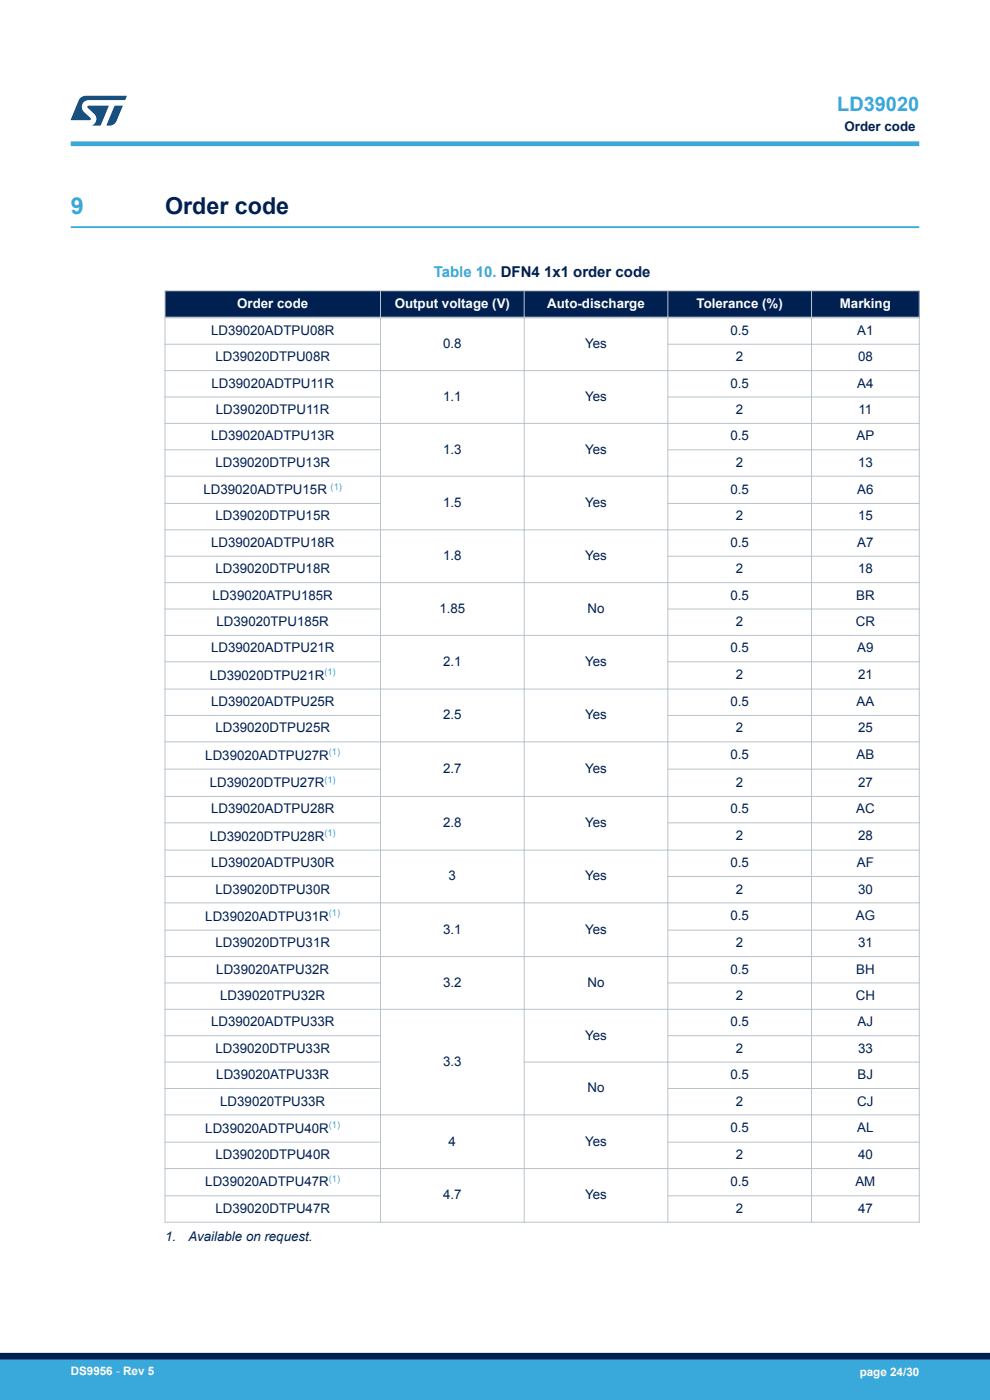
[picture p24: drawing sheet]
<svg xmlns="http://www.w3.org/2000/svg" width="210mm" height="297mm" viewBox="0 0 210 297" stroke-linecap="round" stroke-linejoin="round" font-family="sans-serif">
<defs><g id="words">
<text font-size="4.9" fill="#39a9dc" x="15" y="45.4">9</text>
<text font-size="4.9" fill="#002052" x="35" y="45.4">Order code</text>
<text font-size="4.2" fill="#39a9dc" x="177.6" y="23.5">LD39020</text>
<text font-size="3.2" fill="#39a9dc" x="92" y="58.7">Table 10. DFN4 1x1 order code</text>
<g font-size="2.8" fill="#002052">
<text x="179.2" y="27.9">Order code</text>
<text x="44.8" y="71">LD39020ADTPU08R</text>
<text x="154.9" y="71">0.5</text>
<text x="181.8" y="71">A1</text>
<text x="45.7" y="76.6">LD39020DTPU08R</text>
<text x="94" y="73.8">0.8</text>
<text x="124.1" y="73.8">Yes</text>
<text x="156.1" y="76.6">2</text>
<text x="182" y="76.6">08</text>
<text x="44.9" y="82.2">LD39020ADTPU11R</text>
<text x="154.9" y="82.2">0.5</text>
<text x="181.8" y="82.2">A4</text>
<text x="45.8" y="87.8">LD39020DTPU11R</text>
<text x="94" y="85">1.1</text>
<text x="124.1" y="85">Yes</text>
<text x="156.1" y="87.8">2</text>
<text x="182.1" y="87.8">11</text>
<text x="44.8" y="93.4">LD39020ADTPU13R</text>
<text x="154.9" y="93.4">0.5</text>
<text x="181.7" y="93.4">AP</text>
<text x="45.7" y="99">LD39020DTPU13R</text>
<text x="94" y="96.2">1.3</text>
<text x="124.1" y="96.2">Yes</text>
<text x="156.1" y="99">2</text>
<text x="182" y="99">13</text>
<text x="43.2" y="104.8">LD39020ADTPU15R</text>
<text x="94" y="107.5">1.5</text>
<text x="124.1" y="107.5">Yes</text>
<text x="154.9" y="104.7">0.5</text>
<text x="181.8" y="104.7">A6</text>
<text x="45.7" y="110.4">LD39020DTPU15R</text>
<text x="156.1" y="110.4">2</text>
<text x="182" y="110.4">15</text>
<text x="44.8" y="116">LD39020ADTPU18R</text>
<text x="94" y="118.8">1.8</text>
<text x="124.1" y="118.8">Yes</text>
<text x="154.9" y="116">0.5</text>
<text x="181.8" y="116">A7</text>
<text x="45.7" y="121.6">LD39020DTPU18R</text>
<text x="156.1" y="121.6">2</text>
<text x="182" y="121.6">18</text>
<text x="45.1" y="127.2">LD39020ATPU185R</text>
<text x="93.2" y="130">1.85</text>
<text x="124.6" y="130">No</text>
<text x="154.9" y="127.2">0.5</text>
<text x="181.6" y="127.2">BR</text>
<text x="45.9" y="132.8">LD39020TPU185R</text>
<text x="156.1" y="132.8">2</text>
<text x="181.5" y="132.8">CR</text>
<text x="44.8" y="138.4">LD39020ADTPU21R</text>
<text x="94" y="141.3">2.1</text>
<text x="124.1" y="141.3">Yes</text>
<text x="154.9" y="138.4">0.5</text>
<text x="181.8" y="138.4">A9</text>
<text x="44.5" y="144.2">LD39020DTPU21R</text>
<text x="44.8" y="149.8">LD39020ADTPU25R</text>
<text x="154.9" y="149.8">0.5</text>
<text x="156.1" y="144.1">2</text>
<text x="181.7" y="149.8">AA</text>
<text x="182" y="144.1">21</text>
<text x="45.7" y="155.4">LD39020DTPU25R</text>
<text x="94" y="152.6">2.5</text>
<text x="124.1" y="152.6">Yes</text>
<text x="156.1" y="155.4">2</text>
<text x="182" y="155.4">25</text>
<text x="43.6" y="161.2">LD39020ADTPU27R</text>
<text x="154.9" y="161.1">0.5</text>
<text x="181.7" y="161.1">AB</text>
<text x="44.5" y="167">LD39020DTPU27R</text>
<text x="94" y="164">2.7</text>
<text x="124.1" y="164">Yes</text>
<text x="156.1" y="166.9">2</text>
<text x="182" y="166.9">27</text>
<text x="44.8" y="172.6">LD39020ADTPU28R</text>
<text x="154.9" y="172.6">0.5</text>
<text x="181.6" y="172.6">AC</text>
<text x="44.5" y="178.4">LD39020DTPU28R</text>
<text x="94" y="175.5">2.8</text>
<text x="124.1" y="175.5">Yes</text>
<text x="156.1" y="178.3">2</text>
<text x="182" y="178.3">28</text>
<text x="44.8" y="184">LD39020ADTPU30R</text>
<text x="154.9" y="184">0.5</text>
<text x="181.8" y="184">AF</text>
<text x="45.7" y="189.6">LD39020DTPU30R</text>
<text x="95.2" y="186.8">3</text>
<text x="124.1" y="186.8">Yes</text>
<text x="156.1" y="189.6">2</text>
<text x="182" y="189.6">30</text>
<text x="43.6" y="195.3">LD39020ADTPU31R</text>
<text x="154.9" y="195.2">0.5</text>
<text x="181.5" y="195.2">AG</text>
<text x="45.7" y="200.9">LD39020DTPU31R</text>
<text x="94" y="198">3.1</text>
<text x="124.1" y="198">Yes</text>
<text x="156.1" y="200.9">2</text>
<text x="182" y="200.9">31</text>
<text x="45.9" y="206.5">LD39020ATPU32R</text>
<text x="94" y="209.3">3.2</text>
<text x="124.6" y="209.3">No</text>
<text x="154.9" y="206.5">0.5</text>
<text x="181.6" y="206.5">BH</text>
<text x="46.7" y="212.1">LD39020TPU32R</text>
<text x="156.1" y="212.1">2</text>
<text x="181.5" y="212.1">CH</text>
<text x="44.8" y="217.7">LD39020ADTPU33R</text>
<text x="124.1" y="220.5">Yes</text>
<text x="154.9" y="217.7">0.5</text>
<text x="181.9" y="217.7">AJ</text>
<text x="45.7" y="223.3">LD39020DTPU33R</text>
<text x="94" y="226.1">3.3</text>
<text x="156.1" y="223.3">2</text>
<text x="182" y="223.3">33</text>
<text x="45.9" y="228.9">LD39020ATPU33R</text>
<text x="124.6" y="231.7">No</text>
<text x="154.9" y="228.9">0.5</text>
<text x="181.9" y="228.9">BJ</text>
<text x="46.7" y="234.5">LD39020TPU33R</text>
<text x="156.1" y="234.5">2</text>
<text x="181.8" y="234.5">CJ</text>
<text x="43.6" y="240.3">LD39020ADTPU40R</text>
<text x="45.7" y="245.9">LD39020DTPU40R</text>
<text x="95.2" y="243">4</text>
<text x="124.1" y="243">Yes</text>
<text x="154.9" y="240.2">0.5</text>
<text x="156.1" y="245.9">2</text>
<text x="181.8" y="240.2">AL</text>
<text x="182" y="245.9">40</text>
<text x="43.6" y="251.7">LD39020ADTPU47R</text>
<text x="154.9" y="251.6">0.5</text>
<text x="181.5" y="251.6">AM</text>
<text x="45.7" y="257.3">LD39020DTPU47R</text>
<text x="94" y="254.4">4.7</text>
<text x="124.1" y="254.4">Yes</text>
<text x="156.1" y="257.3">2</text>
<text x="182" y="257.3">47</text>
<text x="35" y="263.3">1.</text>
<text x="40" y="263.3">Available on request.</text>
</g>
<g font-size="2.8" fill="#fff">
<text x="50.3" y="65.3">Order code</text>
<text x="83.7" y="65.3">Output voltage (V)</text>
<text x="116.1" y="65.3">Auto-discharge</text>
<text x="147.8" y="65.3">Tolerance (%)</text>
<text x="178.2" y="65.3">Marking</text>
</g>
<g font-size="2.5" fill="#fff">
<text x="15" y="291.6">DS9956 - Rev 5</text>
<text x="182.4" y="291.9">page 24/30</text>
</g>
<g font-size="2" fill="#39a9dc">
<text x="70.1" y="103.9">(1)</text>
<text x="68.8" y="143.3">(1)</text>
<text x="69.7" y="160.2">(1)</text>
<text x="68.8" y="166">(1)</text>
<text x="68.8" y="177.4">(1)</text>
<text x="69.7" y="194.4">(1)</text>
<text x="69.7" y="239.4">(1)</text>
<text x="69.7" y="250.8">(1)</text>
</g>
</g></defs>
<path d="M15 48.2h180" fill="none" stroke="#39a9dc" stroke-width=".4"/>
<g fill="#002052">
<path d="M35 61.7h160v5.7h-160z" fill-rule="evenodd"/>
<path d="M35 61.7h160v5.7h-160z" fill-rule="evenodd"/>
</g>
<g fill="none" stroke="#b9c4ca" stroke-width=".21">
<path d="M34.9 61.7h160.2M34.9 73h45.9M34.9 78.6h160.2M35 61.6v197.8M80.7 61.6v197.8M111.2 61.6v197.8M141.6 73h53.5M141.7 61.6v197.8M172.1 61.6v197.8M195 61.6v197.8M34.9 84.2h45.9M34.9 89.8h160.2"/>
<path d="M34.9 95.4h45.9M141.6 84.2h53.5M141.6 95.4h53.5M34.9 101h160.2M34.9 106.8h45.9M34.9 112.4h160.2M34.9 118h45.9M141.6 106.8h53.5M141.6 118h53.5M34.9 123.6h160.2M34.9 129.2h45.9M34.9 134.8h160.2"/>
<path d="M141.6 129.2h53.5M34.9 140.4h45.9M34.9 146.2h160.2M34.9 151.8h45.9M34.9 157.4h160.2M141.6 140.4h53.5M141.6 151.8h53.5M34.9 163.2h45.9M34.9 169h160.2M34.9 174.6h45.9M141.6 163.2h53.5M141.6 174.6h53.5"/>
<path d="M34.9 180.3h160.2M34.9 185.9h45.9M34.9 191.5h160.2M34.9 197.3h45.9M141.6 185.9h53.5M141.6 197.3h53.5M34.9 202.9h160.2M34.9 208.5h45.9M34.9 214.1h160.2M34.9 219.7h45.9M141.6 208.5h53.5M141.6 219.7h53.5"/>
<path d="M34.9 236.5h160.2M34.9 225.3h45.9M34.9 230.9h45.9M141.6 230.9h53.5M195.1 225.3h-84M34.9 242.3h45.9M34.9 247.9h160.2M34.9 253.7h45.9M34.9 259.3h160.2M141.6 242.3h53.5M141.6 253.7h53.5"/>
</g>
<path d="M34.9 67.4h160.2" fill="none" stroke="#b9c4ca" stroke-width=".35"/>
<path d="M15 30.5h180" fill="none" stroke="#39a9dc" stroke-width="1"/>
<g fill="#005288">
<path d="M17.1 20.7l1.1-.4 8.7 .1-.4 .8h-7.6a1.45 1.45 0 0 0-1.4 .9 1.45 1.45 0 0 0 .2 1.6l1.5 1.3v.4l-4.2 .1 1.7-4.2z"/>
<path d="M24.3 22.4l1.7 .1-1.3 3.2a1.6 1.6 0 0 1-1.5 .9l-.6-.1z"/>
<path d="M18.6 22.5h4.5l-1.8 4.1h-1.7a1.54 1.54 0 0 0 .4-2.4l-1.4-1.3z"/>
</g>
<g fill="#39a9dc">
<path d="M0 288.4h210v8.6h-210z" fill-rule="evenodd"/>
<path d="M-.1 288.4h210.2v4.4h-210.2z" fill-rule="evenodd"/>
</g>
<path d="M0 287.7h210" fill="none" stroke="#002052" stroke-width="1.4"/>
<use href="#words"/>
</svg>
